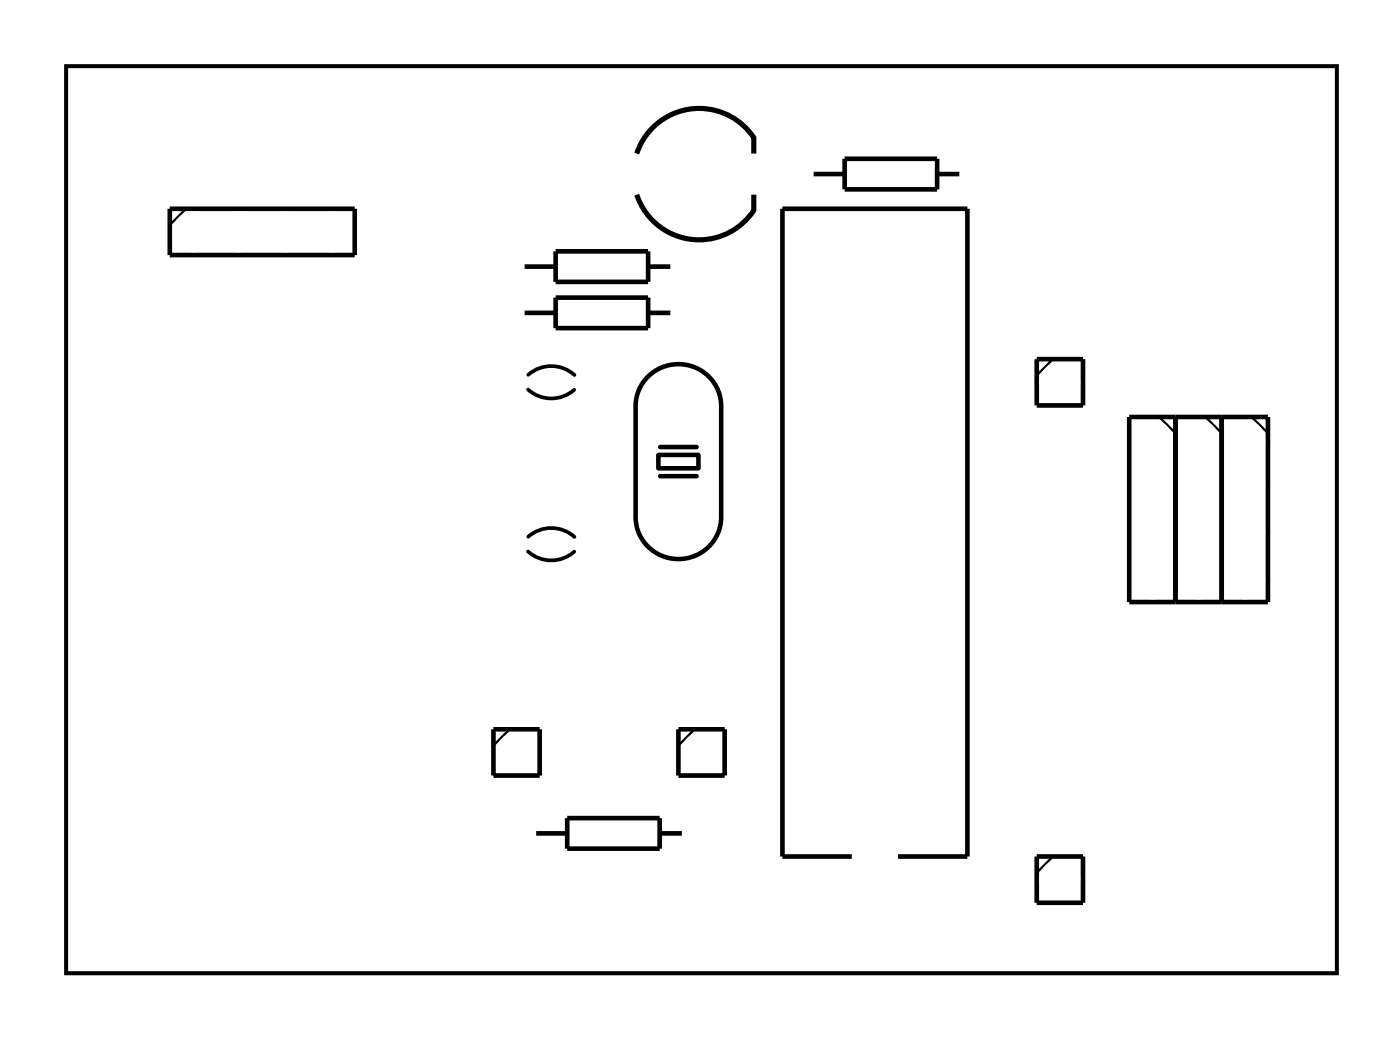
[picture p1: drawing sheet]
<svg xmlns="http://www.w3.org/2000/svg" width="77mm" height="57mm" viewBox="0 0 77 57" stroke-linecap="round" stroke-linejoin="round" font-family="sans-serif">
<path d="M3.6 3.6h69.8v49.8h-69.8zM29 30.3a1.9 1.9 0 0 0 2.5 0M29 21.4a1.9 1.9 0 0 0 2.5 0M29 29.5a1.9 1.9 0 0 1 2.6 0M29 20.6a1.9 1.9 0 0 1 2.6 0" fill="none" stroke="#000" stroke-width=".2"/>
<path d="M3.6 3.6v49.8h69.8v-49.8zM3.6 3.6h69.8v49.8h-69.8z" fill="#000"/>
<g fill="none" stroke="#000" stroke-width=".25">
<path d="M9.3 11.5h10.2v2.5h-10.2zM28.7 14.6h1.8M28.7 17.2h1.8M30.5 13.8h5.1v1.7h-5.1zM30.5 16.3h5.1v1.7h-5.1zM35.6 14.6h1.3M35.6 17.2h1.3M44.6 9.6h1.8M46.4 8.7h5.1v1.7h-5.1zM51.5 9.6h1.3M57 19.7h2.5v2.6h-2.5zM35.4 20.9a2.36 2.36 0 0 1 2.6-.8 2.36 2.36 0 0 1 1.6 2.2v6.1a2.35 2.35 0 0 1-2.3 2.3 2.35 2.35 0 0 1-2.4-2.3v-6.1l.1-.5z"/>
<path d="M36.2 25h2.2v.7h-2.2zM36.3 26.1h2M36.3 24.5h2M62 22.9h7.7v10.2h-7.7zM64.6 22.9v10.2M67.1 22.9v10.2M27.1 40h2.5v2.6h-2.5zM29.3 45.8h1.9M31.2 44.9h5v1.7h-5zM36.2 45.8h1.4M37.3 40h2.5v2.6h-2.5zM46.8 47h-3.8v-35.5h10.1v35.5h-3.8"/>
<path d="M57 47h2.5v2.6h-2.5z"/>
</g>
<path d="M10.2 11.5l-.9 .9M57.8 19.7l-.8 .9M63.7 22.9l.9 .9M66.2 22.9l.9 .9M68.8 22.9l.9 .9M28 40l-.9 .9M38.2 40l-.9 .9M57.8 47l-.8 .9" fill="none" stroke="#000" stroke-width=".13"/>
<path d="M35 8.4a3.6 3.6 0 0 1 2.9-2.4 3.6 3.6 0 0 1 3.5 1.6v.8M35 10.7a3.6 3.6 0 0 0 2.9 2.4 3.6 3.6 0 0 0 3.5-1.5v-.9" fill="none" stroke="#000" stroke-width=".28"/>
<circle cx="65.8" cy="24.2" r=".74" fill="#fff"/>
<circle cx="65.8" cy="24.2" r=".74" fill="none" stroke="#fff" stroke-width=".76" stroke-linecap="butt"/>
<circle cx="65.8" cy="26.7" r=".74" fill="#fff"/>
<circle cx="65.8" cy="26.7" r=".74" fill="none" stroke="#fff" stroke-width=".76" stroke-linecap="butt"/>
<circle cx="65.8" cy="29.2" r=".74" fill="#fff"/>
<circle cx="65.8" cy="29.2" r=".74" fill="none" stroke="#fff" stroke-width=".76" stroke-linecap="butt"/>
<circle cx="65.8" cy="31.8" r=".74" fill="#fff"/>
<circle cx="65.8" cy="31.8" r=".74" fill="none" stroke="#fff" stroke-width=".76" stroke-linecap="butt"/>
<circle cx="68.4" cy="24.2" r=".74" fill="#fff"/>
<circle cx="68.4" cy="24.2" r=".74" fill="none" stroke="#fff" stroke-width=".76" stroke-linecap="butt"/>
<circle cx="68.4" cy="26.7" r=".74" fill="#fff"/>
<circle cx="68.4" cy="26.7" r=".74" fill="none" stroke="#fff" stroke-width=".76" stroke-linecap="butt"/>
<circle cx="68.4" cy="29.2" r=".74" fill="#fff"/>
<circle cx="68.4" cy="29.2" r=".74" fill="none" stroke="#fff" stroke-width=".76" stroke-linecap="butt"/>
<circle cx="68.4" cy="31.8" r=".74" fill="#fff"/>
<circle cx="68.4" cy="31.8" r=".74" fill="none" stroke="#fff" stroke-width=".76" stroke-linecap="butt"/>
<circle cx="63.3" cy="24.2" r=".74" fill="#fff"/>
<circle cx="63.3" cy="24.2" r=".74" fill="none" stroke="#fff" stroke-width=".76" stroke-linecap="butt"/>
<circle cx="63.3" cy="26.7" r=".74" fill="#fff"/>
<circle cx="63.3" cy="26.7" r=".74" fill="none" stroke="#fff" stroke-width=".76" stroke-linecap="butt"/>
<circle cx="63.3" cy="29.2" r=".74" fill="#fff"/>
<circle cx="63.3" cy="29.2" r=".74" fill="none" stroke="#fff" stroke-width=".76" stroke-linecap="butt"/>
<circle cx="63.3" cy="31.8" r=".74" fill="#fff"/>
<circle cx="63.3" cy="31.8" r=".74" fill="none" stroke="#fff" stroke-width=".76" stroke-linecap="butt"/>
<path d="M43.6 45.1h1.3v1.4h-1.3z" fill="#fff"/>
<path d="M43.6 45.1h1.3v1.4h-1.3z" fill="none" stroke="#fff" stroke-width=".76" stroke-linecap="butt"/>
<circle cx="44.3" cy="45.8" r=".7" fill="#fff"/>
<circle cx="44.3" cy="45.8" r=".7" fill="none" stroke="#fff" stroke-width=".76" stroke-linecap="butt"/>
<circle cx="51.9" cy="45.8" r=".7" fill="#fff"/>
<circle cx="51.9" cy="45.8" r=".7" fill="none" stroke="#fff" stroke-width=".76" stroke-linecap="butt"/>
<circle cx="44.3" cy="43.2" r=".7" fill="#fff"/>
<circle cx="44.3" cy="43.2" r=".7" fill="none" stroke="#fff" stroke-width=".76" stroke-linecap="butt"/>
<circle cx="51.9" cy="43.2" r=".7" fill="#fff"/>
<circle cx="51.9" cy="43.2" r=".7" fill="none" stroke="#fff" stroke-width=".76" stroke-linecap="butt"/>
<circle cx="44.3" cy="40.7" r=".7" fill="#fff"/>
<circle cx="44.3" cy="40.7" r=".7" fill="none" stroke="#fff" stroke-width=".76" stroke-linecap="butt"/>
<circle cx="51.9" cy="40.7" r=".7" fill="#fff"/>
<circle cx="51.9" cy="40.7" r=".7" fill="none" stroke="#fff" stroke-width=".76" stroke-linecap="butt"/>
<circle cx="44.3" cy="38.1" r=".7" fill="#fff"/>
<circle cx="44.3" cy="38.1" r=".7" fill="none" stroke="#fff" stroke-width=".76" stroke-linecap="butt"/>
<circle cx="51.9" cy="38.1" r=".7" fill="#fff"/>
<circle cx="51.9" cy="38.1" r=".7" fill="none" stroke="#fff" stroke-width=".76" stroke-linecap="butt"/>
<circle cx="44.3" cy="35.6" r=".7" fill="#fff"/>
<circle cx="44.3" cy="35.6" r=".7" fill="none" stroke="#fff" stroke-width=".76" stroke-linecap="butt"/>
<circle cx="51.9" cy="35.6" r=".7" fill="#fff"/>
<circle cx="51.9" cy="35.6" r=".7" fill="none" stroke="#fff" stroke-width=".76" stroke-linecap="butt"/>
<circle cx="44.3" cy="33.1" r=".7" fill="#fff"/>
<circle cx="44.3" cy="33.1" r=".7" fill="none" stroke="#fff" stroke-width=".76" stroke-linecap="butt"/>
<circle cx="51.9" cy="33.1" r=".7" fill="#fff"/>
<circle cx="51.9" cy="33.1" r=".7" fill="none" stroke="#fff" stroke-width=".76" stroke-linecap="butt"/>
<circle cx="44.3" cy="30.5" r=".7" fill="#fff"/>
<circle cx="44.3" cy="30.5" r=".7" fill="none" stroke="#fff" stroke-width=".76" stroke-linecap="butt"/>
<circle cx="51.9" cy="30.5" r=".7" fill="#fff"/>
<circle cx="51.9" cy="30.5" r=".7" fill="none" stroke="#fff" stroke-width=".76" stroke-linecap="butt"/>
<circle cx="44.3" cy="28" r=".7" fill="#fff"/>
<circle cx="44.3" cy="28" r=".7" fill="none" stroke="#fff" stroke-width=".76" stroke-linecap="butt"/>
<circle cx="51.9" cy="28" r=".7" fill="#fff"/>
<circle cx="51.9" cy="28" r=".7" fill="none" stroke="#fff" stroke-width=".76" stroke-linecap="butt"/>
<circle cx="44.3" cy="25.4" r=".7" fill="#fff"/>
<circle cx="44.3" cy="25.4" r=".7" fill="none" stroke="#fff" stroke-width=".76" stroke-linecap="butt"/>
<circle cx="51.9" cy="25.4" r=".7" fill="#fff"/>
<circle cx="51.9" cy="25.4" r=".7" fill="none" stroke="#fff" stroke-width=".76" stroke-linecap="butt"/>
<circle cx="44.3" cy="22.9" r=".7" fill="#fff"/>
<circle cx="44.3" cy="22.9" r=".7" fill="none" stroke="#fff" stroke-width=".76" stroke-linecap="butt"/>
<circle cx="51.9" cy="22.9" r=".7" fill="#fff"/>
<circle cx="51.9" cy="22.9" r=".7" fill="none" stroke="#fff" stroke-width=".76" stroke-linecap="butt"/>
<circle cx="44.3" cy="20.4" r=".7" fill="#fff"/>
<circle cx="44.3" cy="20.4" r=".7" fill="none" stroke="#fff" stroke-width=".76" stroke-linecap="butt"/>
<circle cx="51.9" cy="20.4" r=".7" fill="#fff"/>
<circle cx="51.9" cy="20.4" r=".7" fill="none" stroke="#fff" stroke-width=".76" stroke-linecap="butt"/>
<circle cx="44.3" cy="17.8" r=".7" fill="#fff"/>
<circle cx="44.3" cy="17.8" r=".7" fill="none" stroke="#fff" stroke-width=".76" stroke-linecap="butt"/>
<circle cx="51.9" cy="17.8" r=".7" fill="#fff"/>
<circle cx="51.9" cy="17.8" r=".7" fill="none" stroke="#fff" stroke-width=".76" stroke-linecap="butt"/>
<circle cx="44.3" cy="15.3" r=".7" fill="#fff"/>
<circle cx="44.3" cy="15.3" r=".7" fill="none" stroke="#fff" stroke-width=".76" stroke-linecap="butt"/>
<circle cx="51.9" cy="15.3" r=".7" fill="#fff"/>
<circle cx="51.9" cy="15.3" r=".7" fill="none" stroke="#fff" stroke-width=".76" stroke-linecap="butt"/>
<circle cx="44.3" cy="12.7" r=".7" fill="#fff"/>
<circle cx="44.3" cy="12.7" r=".7" fill="none" stroke="#fff" stroke-width=".76" stroke-linecap="butt"/>
<circle cx="51.9" cy="12.7" r=".7" fill="#fff"/>
<circle cx="51.9" cy="12.7" r=".7" fill="none" stroke="#fff" stroke-width=".76" stroke-linecap="butt"/>
<circle cx="37.3" cy="27.8" r=".65" fill="#fff"/>
<circle cx="37.3" cy="27.8" r=".65" fill="none" stroke="#fff" stroke-width=".75" stroke-linecap="butt"/>
<circle cx="37.3" cy="22.9" r=".65" fill="#fff"/>
<circle cx="37.3" cy="22.9" r=".65" fill="none" stroke="#fff" stroke-width=".75" stroke-linecap="butt"/>
<circle cx="32.8" cy="29.9" r=".64" fill="#fff"/>
<circle cx="32.8" cy="29.9" r=".64" fill="none" stroke="#fff" stroke-width=".76" stroke-linecap="butt"/>
<circle cx="27.7" cy="29.9" r=".64" fill="#fff"/>
<circle cx="27.7" cy="29.9" r=".64" fill="none" stroke="#fff" stroke-width=".76" stroke-linecap="butt"/>
<circle cx="27.7" cy="21" r=".64" fill="#fff"/>
<circle cx="27.7" cy="21" r=".64" fill="none" stroke="#fff" stroke-width=".76" stroke-linecap="butt"/>
<circle cx="32.8" cy="21" r=".64" fill="#fff"/>
<circle cx="32.8" cy="21" r=".64" fill="none" stroke="#fff" stroke-width=".76" stroke-linecap="butt"/>
<circle cx="10.6" cy="12.7" r=".74" fill="#fff"/>
<circle cx="10.6" cy="12.7" r=".74" fill="none" stroke="#fff" stroke-width=".76" stroke-linecap="butt"/>
<circle cx="13.1" cy="12.7" r=".74" fill="#fff"/>
<circle cx="13.1" cy="12.7" r=".74" fill="none" stroke="#fff" stroke-width=".76" stroke-linecap="butt"/>
<circle cx="15.7" cy="12.7" r=".74" fill="#fff"/>
<circle cx="15.7" cy="12.7" r=".74" fill="none" stroke="#fff" stroke-width=".76" stroke-linecap="butt"/>
<circle cx="18.2" cy="12.7" r=".74" fill="#fff"/>
<circle cx="18.2" cy="12.7" r=".74" fill="none" stroke="#fff" stroke-width=".76" stroke-linecap="butt"/>
<circle cx="41.1" cy="9.6" r=".57" fill="#fff"/>
<circle cx="41.1" cy="9.6" r=".57" fill="none" stroke="#fff" stroke-width=".76" stroke-linecap="butt"/>
<circle cx="39.1" cy="9.6" r=".57" fill="#fff"/>
<circle cx="39.1" cy="9.6" r=".57" fill="none" stroke="#fff" stroke-width=".76" stroke-linecap="butt"/>
<circle cx="37.1" cy="9.6" r=".57" fill="#fff"/>
<circle cx="37.1" cy="9.6" r=".57" fill="none" stroke="#fff" stroke-width=".76" stroke-linecap="butt"/>
<circle cx="35.1" cy="9.6" r=".57" fill="#fff"/>
<circle cx="35.1" cy="9.6" r=".57" fill="none" stroke="#fff" stroke-width=".76" stroke-linecap="butt"/>
<circle cx="27.7" cy="14.6" r=".7" fill="#fff"/>
<circle cx="27.7" cy="14.6" r=".7" fill="none" stroke="#fff" stroke-width=".76" stroke-linecap="butt"/>
<circle cx="37.9" cy="14.6" r=".7" fill="#fff"/>
<circle cx="37.9" cy="14.6" r=".7" fill="none" stroke="#fff" stroke-width=".76" stroke-linecap="butt"/>
<circle cx="27.7" cy="17.2" r=".7" fill="#fff"/>
<circle cx="27.7" cy="17.2" r=".7" fill="none" stroke="#fff" stroke-width=".76" stroke-linecap="butt"/>
<circle cx="37.9" cy="17.2" r=".7" fill="#fff"/>
<circle cx="37.9" cy="17.2" r=".7" fill="none" stroke="#fff" stroke-width=".76" stroke-linecap="butt"/>
<circle cx="43.6" cy="9.6" r=".7" fill="#fff"/>
<circle cx="43.6" cy="9.6" r=".7" fill="none" stroke="#fff" stroke-width=".76" stroke-linecap="butt"/>
<circle cx="53.8" cy="9.6" r=".7" fill="#fff"/>
<circle cx="53.8" cy="9.6" r=".7" fill="none" stroke="#fff" stroke-width=".76" stroke-linecap="butt"/>
<circle cx="38.5" cy="41.3" r=".74" fill="#fff"/>
<circle cx="38.5" cy="41.3" r=".74" fill="none" stroke="#fff" stroke-width=".76" stroke-linecap="butt"/>
<circle cx="28.4" cy="41.3" r=".74" fill="#fff"/>
<circle cx="28.4" cy="41.3" r=".74" fill="none" stroke="#fff" stroke-width=".76" stroke-linecap="butt"/>
<circle cx="58.2" cy="21" r=".74" fill="#fff"/>
<circle cx="58.2" cy="21" r=".74" fill="none" stroke="#fff" stroke-width=".76" stroke-linecap="butt"/>
<circle cx="58.2" cy="48.3" r=".74" fill="#fff"/>
<circle cx="58.2" cy="48.3" r=".74" fill="none" stroke="#fff" stroke-width=".76" stroke-linecap="butt"/>
<circle cx="28.4" cy="45.8" r=".7" fill="#fff"/>
<circle cx="28.4" cy="45.8" r=".7" fill="none" stroke="#fff" stroke-width=".76" stroke-linecap="butt"/>
<circle cx="38.5" cy="45.8" r=".7" fill="#fff"/>
<circle cx="38.5" cy="45.8" r=".7" fill="none" stroke="#fff" stroke-width=".76" stroke-linecap="butt"/>
</svg>
